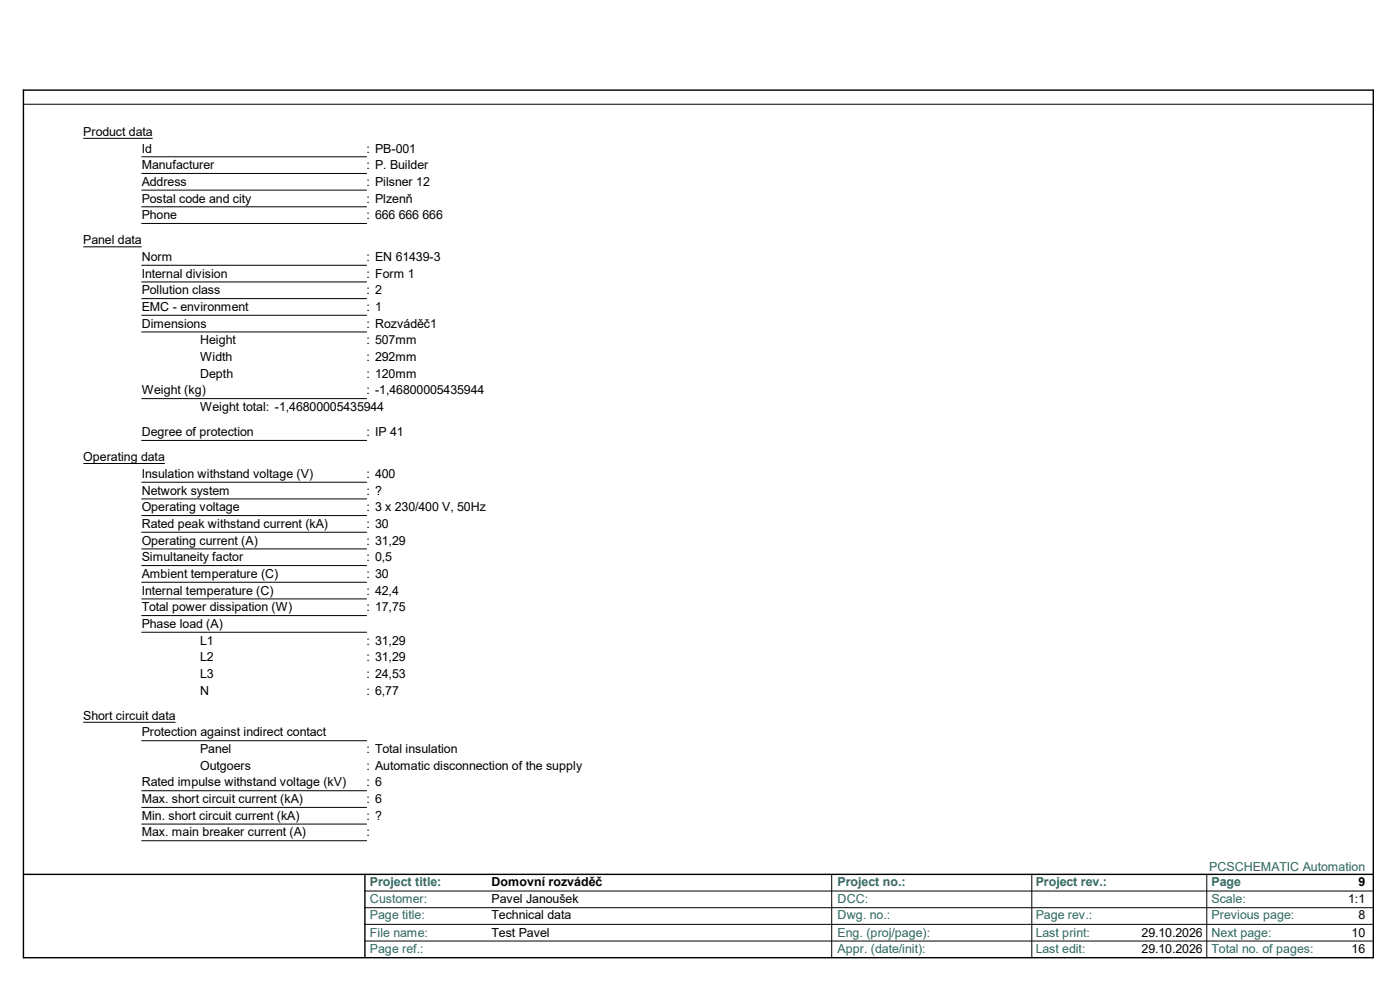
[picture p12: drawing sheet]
<svg xmlns="http://www.w3.org/2000/svg" width="420mm" height="297mm" viewBox="0 0 420 297" stroke-linecap="round" stroke-linejoin="round" font-family="sans-serif">
<defs><g id="words">
<g font-size="3.7">
<text x="25" y="40.7">Product data</text>
<text x="42.5" y="45.7">Id</text>
<text x="110" y="45.7">: PB-001</text>
<text x="42.5" y="50.7">Manufacturer</text>
<text x="110" y="50.7">: P. Builder</text>
<text x="42.5" y="55.7">Address</text>
<text x="110" y="55.7">: Pilsner 12</text>
<text x="42.5" y="60.7">Postal code and city</text>
<text x="42.5" y="65.7">Phone</text>
<text x="110" y="60.7">: Plzenň</text>
<text x="110" y="65.7">: 666 666 666</text>
<text x="25" y="73.2">Panel data</text>
<text x="42.5" y="78.2">Norm</text>
<text x="42.5" y="83.2">Internal division</text>
<text x="110" y="78.2">: EN 61439-3</text>
<text x="110" y="83.2">: Form 1</text>
<text x="42.5" y="88.2">Pollution class</text>
<text x="110" y="88.2">: 2</text>
<text x="42.5" y="93.2">EMC - environment</text>
<text x="110" y="93.2">: 1</text>
<text x="42.5" y="98.2">Dimensions</text>
<text x="110" y="98.2">: Rozváděč1</text>
<text x="60" y="103.2">Height</text>
<text x="110" y="103.2">: 507mm</text>
<text x="60" y="108.2">Width</text>
<text x="60" y="113.2">Depth</text>
<text x="110" y="108.2">: 292mm</text>
<text x="110" y="113.2">: 120mm</text>
<text x="42.5" y="118.2">Weight (kg)</text>
<text x="110" y="118.2">: -1,46800005435944</text>
<text x="60" y="123.2">Weight total: -1,46800005435944</text>
<text x="42.5" y="130.7">Degree of protection</text>
<text x="110" y="130.7">: IP 41</text>
<text x="25" y="138.2">Operating data</text>
<text x="42.5" y="143.2">Insulation withstand voltage (V)</text>
<text x="110" y="143.2">: 400</text>
<text x="42.5" y="148.2">Network system</text>
<text x="110" y="148.2">: ?</text>
<text x="42.5" y="153.2">Operating voltage</text>
<text x="110" y="153.2">: 3 x 230/400 V, 50Hz</text>
<text x="42.5" y="158.2">Rated peak withstand current (kA)</text>
<text x="110" y="158.2">: 30</text>
<text x="42.5" y="163.2">Operating current (A)</text>
<text x="110" y="163.2">: 31,29</text>
<text x="42.5" y="168.2">Simultaneity factor</text>
<text x="42.5" y="173.2">Ambient temperature (C)</text>
<text x="110" y="168.2">: 0,5</text>
<text x="110" y="173.2">: 30</text>
<text x="42.5" y="178.2">Internal temperature (C)</text>
<text x="110" y="178.2">: 42,4</text>
<text x="42.5" y="183.2">Total power dissipation (W)</text>
<text x="110" y="183.2">: 17,75</text>
<text x="42.5" y="188.2">Phase load (A)</text>
<text x="60" y="193.2">L1</text>
<text x="110" y="193.2">: 31,29</text>
<text x="60" y="198.2">L2</text>
<text x="60" y="203.2">L3</text>
<text x="110" y="198.2">: 31,29</text>
<text x="110" y="203.2">: 24,53</text>
<text x="60" y="208.2">N</text>
<text x="110" y="208.2">: 6,77</text>
<text x="25" y="215.7">Short circuit data</text>
<text x="42.5" y="220.7">Protection against indirect contact</text>
<text x="60" y="225.7">Panel</text>
<text x="110" y="225.7">: Total insulation</text>
<text x="60" y="230.7">Outgoers</text>
<text x="110" y="230.7">: Automatic disconnection of the supply</text>
<text x="42.5" y="235.7">Rated impulse withstand voltage (kV)</text>
<text x="110" y="235.7">: 6</text>
<text x="42.5" y="240.7">Max. short circuit current (kA)</text>
<text x="42.5" y="245.7">Min. short circuit current (kA)</text>
<text x="110" y="240.7">: 6</text>
<text x="110" y="245.7">: ?</text>
<text x="42.5" y="250.7">Max. main breaker current (A)</text>
<text x="110" y="250.7">:</text>
<text x="147.5" y="265.6">Domovní rozváděč</text>
<text x="407.5" y="265.6">9</text>
<text x="147.5" y="270.7">Pavel Janoušek</text>
<text x="147.5" y="275.5">Technical data</text>
<text x="404.5" y="270.7">1:1</text>
<text x="407.5" y="275.5">8</text>
<text x="147.5" y="280.7">Test Pavel</text>
<text x="342.5" y="280.7">29.10.2026</text>
<text x="405.5" y="280.7">10</text>
<text x="342.5" y="285.5">29.10.2026</text>
<text x="405.5" y="285.5">16</text>
</g>
<g font-size="3.7" fill="#27675f">
<text x="362.8" y="260.9">PCSCHEMATIC Automation</text>
<text x="111" y="265.6">Project title:</text>
<text x="251.3" y="265.6">Project no.:</text>
<text x="310.7" y="265.6">Project rev.:</text>
<text x="363.5" y="265.6">Page</text>
<text x="111" y="270.7">Customer:</text>
<text x="111" y="275.5">Page title:</text>
<text x="251.3" y="275.5">Dwg. no.:</text>
<text x="251.3" y="270.7">DCC:</text>
<text x="310.7" y="275.5">Page rev.:</text>
<text x="363.5" y="275.5">Previous page:</text>
<text x="363.5" y="270.7">Scale:</text>
<text x="111" y="280.7">File name:</text>
<text x="251.3" y="280.7">Eng. (proj/page):</text>
<text x="310.7" y="280.7">Last print:</text>
<text x="363.5" y="280.7">Next page:</text>
<text x="111" y="285.5">Page ref.:</text>
<text x="251.3" y="285.5">Appr. (date/init):</text>
<text x="310.7" y="285.5">Last edit:</text>
<text x="363.5" y="285.5">Total no. of pages:</text>
</g>
</g></defs>
<path d="M7 27h405v260h-405zM7 262h405M109.5 262v25" fill="none" stroke="#000" stroke-width=".42"/>
<g fill="none" stroke="#000" stroke-width=".3">
<path d="M7.3 31.2h404.7M25 41.5h20.8M42.5 47h67.5M42.5 52h67.5M42.5 57h67.5M25 74h17.5M42.5 62h67.5M42.5 67h67.5M42.5 79.5h67.5M42.5 84.5h67.5M42.5 89.5h67.5M42.5 94.5h67.5"/>
<path d="M42.5 99.5h67.5M42.5 119.5h67.5M25 138.9h24.4M42.5 132h67.5M42.5 144.5h67.5M42.5 149.5h67.5M42.5 154.5h67.5M42.5 159.5h67.5M42.5 164.5h67.5M42.5 169.5h67.5M42.5 174.5h67.5M42.5 179.5h67.5"/>
<path d="M42.5 184.5h67.5M42.5 189.5h67.5M25 216.5h27.7M42.5 222h67.5M42.5 237h67.5M42.5 242h67.5M42.5 247h67.5M42.5 252h67.5M109.5 272h302.2M109.5 277h302.2M109.5 267h302.5M249.5 262v25"/>
<path d="M309.5 262v25M362 262v25M109.5 282h302.2"/>
</g>
<use href="#words"/>
</svg>
